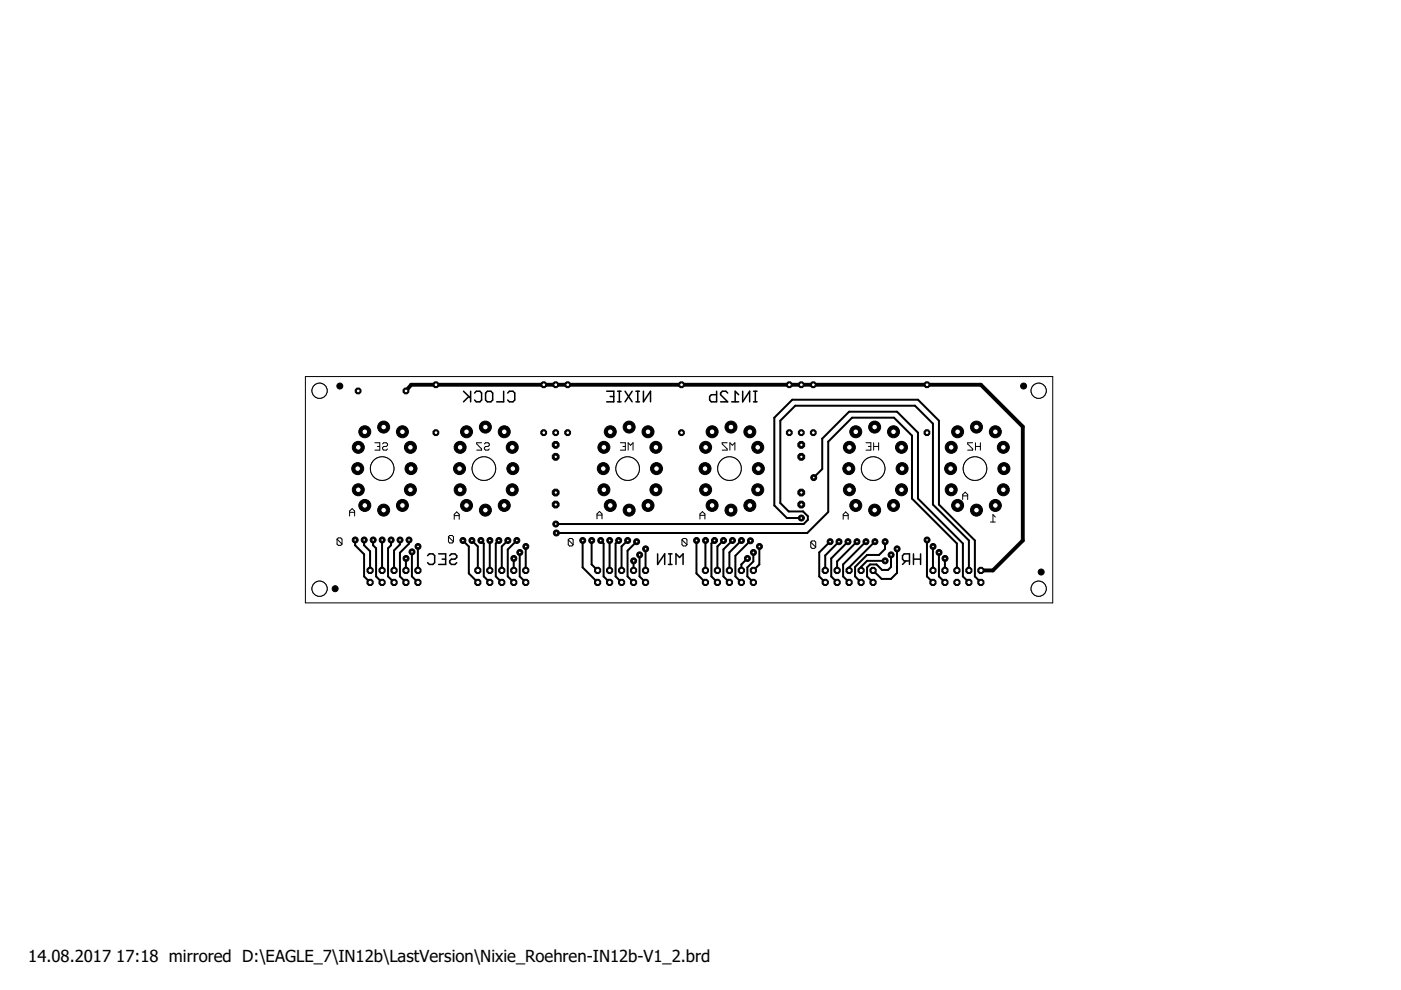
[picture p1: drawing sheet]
<svg xmlns="http://www.w3.org/2000/svg" width="297mm" height="210mm" viewBox="0 0 297 210" stroke-linecap="round" stroke-linejoin="round" font-family="sans-serif">
<defs><g id="words">
<g font-size="3.5">
<text x="6" y="203.9">14.08.2017</text>
<text x="24.7" y="203.9">17:18 mirrored D:\EAGLE_7\IN12b\LastVersion\Nixie_Roehren-IN12b-V1_2.brd</text>
</g>
</g></defs>
<g fill="none" stroke="#000" stroke-width=".32">
<path d="M98.3 83l1.5 1.4M99.4 84.1l-1.1 1.1M99.8 83v2.2M100.6 83.3l.4-.3h.7l.4 .3v1.5l-.4 .4h-.7l-.4-.4M103 83.3l.3-.3h.8l.4 .3v1.5l-.4 .4h-.8l-.3-.4zM106.8 83v2.2h-1.5M107.6 83.3l.4-.3h.8l.3 .3v1.5l-.3 .4h-.8l-.4-.4M128.6 83h1.5v2.2h-1.5M129.4 84.1h.7M130.9 85.2h.8M130.9 83h.8M131.3 83v2.2"/>
<path d="M132.5 83l1.5 2.2M134 83l-1.5 2.2M134.8 85.2h.8M134.8 83h.8M135.2 83v2.2M136.4 83v2.2l1.5-2.2v2.2M151.9 83v2.2h-1.1l-.3-.4v-.7l.3-.4h1.1M154.3 83.3l-.4-.3h-.7l-.4 .3v.4l1.5 1.5h-1.5M155.1 85.2h1.5M156.6 83.7l-.7-.7v2.2M157.5 83v2.2l1.4-2.2v2.2M159.8 85.2h.7"/>
<path d="M159.8 83h.7M160.1 83v2.2M90.7 117.8l.3-.4h.8l.4 .4v1.5l-.4 .4h-.8l-.3-.4M93 117.4h1.5v2.3h-1.5M93.7 118.6h.8M95.3 117.8l.4-.4h.8l.3 .4v.4l-.3 .4h-.8l-.4 .3v.4l.4 .4h.8l.3-.4M139.4 117.4v2.3l1.5-2.3v2.3M141.7 117.4h.8M141.7 119.7h.8M142.1 117.4v2.3M143.3 119.7v-2.3l.8 .8 .7-.8v2.3M192.1 118.9l-.8 .8"/>
<path d="M192.8 118.9h-1.1l-.4-.3v-.8l.4-.4h1.1v2.3M193.7 118.6h1.5M193.7 117.4v2.3M195.2 117.4v2.3"/>
</g>
<g fill="none" stroke="#000" stroke-width=".21">
<path d="M79.5 93.9h1v1.5h-1M80 94.7h.5M81.1 94.1l.3-.2h.5l.3 .2v.3l-.3 .3h-.5l-.3 .2v.3l.3 .2h.5l.3-.2M102.1 93.9h-1v.2l1 1.1v.2h-1M102.7 94.1l.3-.2h.5l.2 .2v.3l-.2 .3h-.5l-.3 .2v.3l.3 .2h.5l.2-.2M131.5 93.9h1.1v1.5h-1.1M132.1 94.7h.5M133.2 95.4v-1.5l.5 .5 .5-.5v1.5M154.2 93.9h-1.1v.2l1.1 1.1v.2h-1.1M154.7 95.4v-1.5l.6 .5 .5-.5v1.5M183.6 93.9h1v1.5h-1M184.1 94.7h.5"/>
<path d="M185.2 94.7h1.1M185.2 93.9v1.5M186.3 93.9v1.5M206.2 93.9h-1v.2l1 1.1v.2h-1M206.8 94.7h1.1M206.8 93.9v1.5M207.9 93.9v1.5M71.5 114.3l.2-.3h.5l.3 .3v1.1M71.5 114.3v1.1l.2 .2h.5l.3-.2M71.5 114.3l1 1.1M74.1 109.4v-1l.6-.6 .5 .6v1M74.1 108.6h1.1"/>
<path d="M95.1 113.8l.2-.3h.6l.2 .3v1.1M95.1 113.8v1.1l.2 .2h.6l.2-.2M95.1 113.8l1 1.1M96.3 110.1v-1l.5-.6 .6 .6v1M96.3 109.3h1.1M120.5 114.4l.2-.2h.6l.2 .2v1.1M120.5 114.4v1.1l.2 .3h.6l.2-.3M120.5 114.4l1 1.1M126.6 110v-1l.5-.6 .5 .6v1M126.6 109.2h1M144.6 114.4l.3-.2h.5l.2 .2v1.1M144.6 114.4v1.1l.3 .3h.5l.2-.3"/>
<path d="M144.6 114.4l1 1.1M148.4 109.3h1.1M148.4 110v-1l.5-.5 .6 .5v1M171.9 115l.3-.3h.5l.3 .3v1M171.9 115v1l.3 .3h.5l.3-.3M171.9 115l1.1 1M178.8 109.3h1M178.8 110.1v-1l.5-.6 .5 .6v1M204.1 105.9v-1l.5-.5 .6 .5v1M204.1 105.1h1.1M210 110.7h1M211 109.6l-.5-.5v1.6"/>
</g>
<g fill="#000" stroke="#000" stroke-width=".21">
<circle cx="72.1" cy="81.9" r=".64"/>
<circle cx="217" cy="81.9" r=".64"/>
<circle cx="71.1" cy="124.8" r=".64"/>
<circle cx="220.7" cy="121.3" r=".64"/>
</g>
<g fill="none" stroke="#000" stroke-width=".42">
<path d="M75.3 114.5v1.1l1.9 1.9v4.7l1.3 1.3M77.2 114.5v1.1l1.3 1.3v4M79.1 114.5v1.1l.6 .6v6l1.3 1.3M81 114.5v6.4M82.9 114.5v1.1l-.6 .6v6l1.2 1.3M84.8 114.5v.9l-1.3 1.3v4.2M86.1 118.4v2.5M86.7 114.5v.8l-1.9 1.9v5l1.3 1.3M87.3 117v5.2l1.3 1.3M88.6 115.9v5M98.1 114.6l1.3 1.3v5.7l1.9 1.9M100 114.6l1.3 1.3v5"/>
<path d="M101.9 114.6l.7 .6v7l1.2 1.3M103.8 114.6v6.3M105.7 114.6l-.6 .6v7l1.3 1.3M107.7 114.6l-1.3 1.3v5M108.9 118.4v2.5M109.6 114.6l-1.9 1.9v5.7l1.2 1.3M110.2 117.1v5.1l1.3 1.3M111.5 115.9v5M117.8 111.1h52.6l.9-.9v-.7l-1-1.1h-3.1l-1.8-1.7v-17.5l3.2-3.2h25.4l3.8 3.8v17.2l7.6 7.6v6.3M117.9 113h53.3l4.4-4.4v-15l5.1-5h8.8l3.9 3.8v13.3l9.5 9.5v5.7M123.5 114.6v5.7l3.2 3.2M125.4 114.6v5.1l1.3 1.2"/>
<path d="M127.3 114.6l.7 .6v7l1.2 1.3M129.2 114.6v6.3M131.1 114.6l-.6 .6v7l1.3 1.3M133.1 114.6l-1.3 1.3v5M134.3 118.9v2M135 114.9l-1.9 1.9v5.4l1.2 1.3M135.6 117.6v4.6l1.3 1.3M136.9 116.4v4.5M147.7 114.6v7l1.9 1.9M149.6 114.6v6.3M151.5 114.6l-.7 .6v7l1.3 1.3M153.4 114.6l-1.3 1.3v5"/>
<path d="M155.3 114.6l-1.9 1.9v5.7l1.2 1.3M157.2 114.6l-2.6 2.5v3.8M158.5 118.4l-1.3 1.3v1.2M159.1 114.7l-3.2 3.1v4.4l1.3 1.3M159.7 117.1v1.9l-1.2 1.3v1.9l1.2 1.3M161 115.9v3.8l-1.3 1.2M169.9 109.8h-3.1l-2.6-2.6v-18.6l3.8-3.8h26.6l4.5 4.4v17.8l7.6 7.6v7.6l1.3 1.3M172.5 101.3l1.8-1.9v-6.4l5.7-5.7h10.2l4.4 4.4v14l9.6 9.5v7l1.2 1.3M176 114.9l-2.3 2.2v5.1l1.3 1.3M177.9 114.9l-2.9 2.9v3.1M179.8 114.9l-3.6 3.5v3.8l1.3 1.3M181.7 114.9l-4.2 4.1v1.9"/>
<path d="M183.6 114.9l-4.8 4.8v2.5l1.2 1.3M185.5 114.9l-5.5 5.4v.6M187.6 114.9v1.5l-1.2 1.3h-2.6l-2.5 2.5v2l1.3 1.3M187.6 118.9h-3.8l-1.2 1.3v.7M188.9 117.6v2.6l-.6 .6h-1.3l-1.2-1.1h-1.3l-.7 .6v1.9l1.3 1.3M190.2 116.4v5.1l-1.3 1.2h-2l-1.8-1.8M196.5 114.5v7.7l1.3 1.3M197.8 115.9v5M199.1 117.1v5.1l1.2 1.3M200.3 118.4v2.5"/>
</g>
<path d="M86.1 82.9l1.1-1.3h120.8l8.9 8.9v24.1l-6.4 6.3h-2.5" fill="none" stroke="#000" stroke-width=".83"/>
<circle cx="197.8" cy="123.5" r=".71" fill="#000" stroke="#000" stroke-width=".21"/>
<circle cx="197.8" cy="123.5" r=".47" fill="#fff" stroke="#000" stroke-width=".21"/>
<circle cx="197.8" cy="120.9" r=".71" fill="#000" stroke="#000" stroke-width=".21"/>
<circle cx="197.8" cy="120.9" r=".47" fill="#fff" stroke="#000" stroke-width=".21"/>
<circle cx="200.3" cy="123.5" r=".71" fill="#000" stroke="#000" stroke-width=".21"/>
<circle cx="200.4" cy="123.5" r=".47" fill="#fff" stroke="#000" stroke-width=".21"/>
<circle cx="200.3" cy="120.9" r=".71" fill="#000" stroke="#000" stroke-width=".21"/>
<circle cx="200.4" cy="120.9" r=".47" fill="#fff" stroke="#000" stroke-width=".21"/>
<circle cx="202.9" cy="123.5" r=".71" fill="#000" stroke="#000" stroke-width=".21"/>
<circle cx="202.9" cy="123.5" r=".47" fill="#fff" stroke="#000" stroke-width=".21"/>
<circle cx="202.9" cy="120.9" r=".71" fill="#000" stroke="#000" stroke-width=".21"/>
<circle cx="202.9" cy="120.9" r=".47" fill="#fff" stroke="#000" stroke-width=".21"/>
<circle cx="205.4" cy="123.5" r=".71" fill="#000" stroke="#000" stroke-width=".21"/>
<circle cx="205.4" cy="123.5" r=".47" fill="#fff" stroke="#000" stroke-width=".21"/>
<circle cx="205.4" cy="120.9" r=".71" fill="#000" stroke="#000" stroke-width=".21"/>
<circle cx="205.4" cy="120.9" r=".47" fill="#fff" stroke="#000" stroke-width=".21"/>
<circle cx="208" cy="123.5" r=".71" fill="#000" stroke="#000" stroke-width=".21"/>
<circle cx="208" cy="123.5" r=".47" fill="#fff" stroke="#000" stroke-width=".21"/>
<circle cx="208" cy="120.9" r=".71" fill="#000" stroke="#000" stroke-width=".21"/>
<circle cx="208" cy="120.9" r=".47" fill="#fff" stroke="#000" stroke-width=".21"/>
<circle cx="175" cy="123.5" r=".71" fill="#000" stroke="#000" stroke-width=".21"/>
<circle cx="175" cy="123.5" r=".47" fill="#fff" stroke="#000" stroke-width=".21"/>
<circle cx="175" cy="120.9" r=".71" fill="#000" stroke="#000" stroke-width=".21"/>
<circle cx="175" cy="120.9" r=".47" fill="#fff" stroke="#000" stroke-width=".21"/>
<circle cx="177.5" cy="123.5" r=".71" fill="#000" stroke="#000" stroke-width=".21"/>
<circle cx="177.5" cy="123.5" r=".47" fill="#fff" stroke="#000" stroke-width=".21"/>
<circle cx="177.5" cy="120.9" r=".71" fill="#000" stroke="#000" stroke-width=".21"/>
<circle cx="177.5" cy="120.9" r=".47" fill="#fff" stroke="#000" stroke-width=".21"/>
<circle cx="180" cy="123.5" r=".71" fill="#000" stroke="#000" stroke-width=".21"/>
<circle cx="180" cy="123.5" r=".47" fill="#fff" stroke="#000" stroke-width=".21"/>
<circle cx="180" cy="120.9" r=".71" fill="#000" stroke="#000" stroke-width=".21"/>
<circle cx="180" cy="120.9" r=".47" fill="#fff" stroke="#000" stroke-width=".21"/>
<circle cx="182.6" cy="123.5" r=".71" fill="#000" stroke="#000" stroke-width=".21"/>
<circle cx="182.6" cy="123.5" r=".47" fill="#fff" stroke="#000" stroke-width=".21"/>
<circle cx="182.6" cy="120.9" r=".71" fill="#000" stroke="#000" stroke-width=".21"/>
<circle cx="182.6" cy="120.9" r=".47" fill="#fff" stroke="#000" stroke-width=".21"/>
<circle cx="185.1" cy="123.5" r=".71" fill="#000" stroke="#000" stroke-width=".21"/>
<circle cx="185.1" cy="123.5" r=".47" fill="#fff" stroke="#000" stroke-width=".21"/>
<circle cx="185.1" cy="120.9" r=".71" fill="#000" stroke="#000" stroke-width=".21"/>
<circle cx="185.1" cy="120.9" r=".47" fill="#fff" stroke="#000" stroke-width=".21"/>
<circle cx="149.6" cy="123.5" r=".71" fill="#000" stroke="#000" stroke-width=".21"/>
<circle cx="149.6" cy="123.5" r=".47" fill="#fff" stroke="#000" stroke-width=".21"/>
<circle cx="149.6" cy="120.9" r=".71" fill="#000" stroke="#000" stroke-width=".21"/>
<circle cx="149.6" cy="120.9" r=".47" fill="#fff" stroke="#000" stroke-width=".21"/>
<circle cx="152.1" cy="123.5" r=".71" fill="#000" stroke="#000" stroke-width=".21"/>
<circle cx="152.1" cy="123.5" r=".47" fill="#fff" stroke="#000" stroke-width=".21"/>
<circle cx="152.1" cy="120.9" r=".71" fill="#000" stroke="#000" stroke-width=".21"/>
<circle cx="152.1" cy="120.9" r=".47" fill="#fff" stroke="#000" stroke-width=".21"/>
<circle cx="154.6" cy="123.5" r=".71" fill="#000" stroke="#000" stroke-width=".21"/>
<circle cx="154.7" cy="123.5" r=".47" fill="#fff" stroke="#000" stroke-width=".21"/>
<circle cx="154.6" cy="120.9" r=".71" fill="#000" stroke="#000" stroke-width=".21"/>
<circle cx="154.7" cy="120.9" r=".47" fill="#fff" stroke="#000" stroke-width=".21"/>
<circle cx="157.2" cy="123.5" r=".71" fill="#000" stroke="#000" stroke-width=".21"/>
<circle cx="157.2" cy="123.5" r=".47" fill="#fff" stroke="#000" stroke-width=".21"/>
<circle cx="157.2" cy="120.9" r=".71" fill="#000" stroke="#000" stroke-width=".21"/>
<circle cx="157.2" cy="120.9" r=".47" fill="#fff" stroke="#000" stroke-width=".21"/>
<circle cx="159.7" cy="123.5" r=".71" fill="#000" stroke="#000" stroke-width=".21"/>
<circle cx="159.7" cy="123.5" r=".47" fill="#fff" stroke="#000" stroke-width=".21"/>
<circle cx="159.7" cy="120.9" r=".71" fill="#000" stroke="#000" stroke-width=".21"/>
<circle cx="159.7" cy="120.9" r=".47" fill="#fff" stroke="#000" stroke-width=".21"/>
<circle cx="126.7" cy="123.5" r=".71" fill="#000" stroke="#000" stroke-width=".21"/>
<circle cx="126.7" cy="123.5" r=".47" fill="#fff" stroke="#000" stroke-width=".21"/>
<circle cx="126.7" cy="120.9" r=".71" fill="#000" stroke="#000" stroke-width=".21"/>
<circle cx="126.7" cy="120.9" r=".47" fill="#fff" stroke="#000" stroke-width=".21"/>
<circle cx="129.2" cy="123.5" r=".71" fill="#000" stroke="#000" stroke-width=".21"/>
<circle cx="129.3" cy="123.5" r=".47" fill="#fff" stroke="#000" stroke-width=".21"/>
<circle cx="129.2" cy="120.9" r=".71" fill="#000" stroke="#000" stroke-width=".21"/>
<circle cx="129.3" cy="120.9" r=".47" fill="#fff" stroke="#000" stroke-width=".21"/>
<circle cx="131.8" cy="123.5" r=".71" fill="#000" stroke="#000" stroke-width=".21"/>
<circle cx="131.8" cy="123.5" r=".47" fill="#fff" stroke="#000" stroke-width=".21"/>
<circle cx="131.8" cy="120.9" r=".71" fill="#000" stroke="#000" stroke-width=".21"/>
<circle cx="131.8" cy="120.9" r=".47" fill="#fff" stroke="#000" stroke-width=".21"/>
<circle cx="134.3" cy="123.5" r=".71" fill="#000" stroke="#000" stroke-width=".21"/>
<circle cx="134.3" cy="123.5" r=".47" fill="#fff" stroke="#000" stroke-width=".21"/>
<circle cx="134.3" cy="120.9" r=".71" fill="#000" stroke="#000" stroke-width=".21"/>
<circle cx="134.3" cy="120.9" r=".47" fill="#fff" stroke="#000" stroke-width=".21"/>
<circle cx="136.9" cy="123.5" r=".71" fill="#000" stroke="#000" stroke-width=".21"/>
<circle cx="136.9" cy="123.5" r=".47" fill="#fff" stroke="#000" stroke-width=".21"/>
<circle cx="136.9" cy="120.9" r=".71" fill="#000" stroke="#000" stroke-width=".21"/>
<circle cx="136.9" cy="120.9" r=".47" fill="#fff" stroke="#000" stroke-width=".21"/>
<circle cx="101.3" cy="123.5" r=".71" fill="#000" stroke="#000" stroke-width=".21"/>
<circle cx="101.3" cy="123.5" r=".47" fill="#fff" stroke="#000" stroke-width=".21"/>
<circle cx="101.3" cy="120.9" r=".71" fill="#000" stroke="#000" stroke-width=".21"/>
<circle cx="101.3" cy="120.9" r=".47" fill="#fff" stroke="#000" stroke-width=".21"/>
<circle cx="103.8" cy="123.5" r=".71" fill="#000" stroke="#000" stroke-width=".21"/>
<circle cx="103.9" cy="123.5" r=".47" fill="#fff" stroke="#000" stroke-width=".21"/>
<circle cx="103.8" cy="120.9" r=".71" fill="#000" stroke="#000" stroke-width=".21"/>
<circle cx="103.9" cy="120.9" r=".47" fill="#fff" stroke="#000" stroke-width=".21"/>
<circle cx="106.4" cy="123.5" r=".71" fill="#000" stroke="#000" stroke-width=".21"/>
<circle cx="106.4" cy="123.5" r=".47" fill="#fff" stroke="#000" stroke-width=".21"/>
<circle cx="106.4" cy="120.9" r=".71" fill="#000" stroke="#000" stroke-width=".21"/>
<circle cx="106.4" cy="120.9" r=".47" fill="#fff" stroke="#000" stroke-width=".21"/>
<circle cx="108.9" cy="123.5" r=".71" fill="#000" stroke="#000" stroke-width=".21"/>
<circle cx="108.9" cy="123.5" r=".47" fill="#fff" stroke="#000" stroke-width=".21"/>
<circle cx="108.9" cy="120.9" r=".71" fill="#000" stroke="#000" stroke-width=".21"/>
<circle cx="108.9" cy="120.9" r=".47" fill="#fff" stroke="#000" stroke-width=".21"/>
<circle cx="111.5" cy="123.5" r=".71" fill="#000" stroke="#000" stroke-width=".21"/>
<circle cx="111.5" cy="123.5" r=".47" fill="#fff" stroke="#000" stroke-width=".21"/>
<circle cx="111.5" cy="120.9" r=".71" fill="#000" stroke="#000" stroke-width=".21"/>
<circle cx="111.5" cy="120.9" r=".47" fill="#fff" stroke="#000" stroke-width=".21"/>
<circle cx="78.5" cy="123.5" r=".71" fill="#000" stroke="#000" stroke-width=".21"/>
<circle cx="78.5" cy="123.5" r=".47" fill="#fff" stroke="#000" stroke-width=".21"/>
<circle cx="78.5" cy="120.9" r=".71" fill="#000" stroke="#000" stroke-width=".21"/>
<circle cx="78.5" cy="120.9" r=".47" fill="#fff" stroke="#000" stroke-width=".21"/>
<circle cx="81" cy="123.5" r=".71" fill="#000" stroke="#000" stroke-width=".21"/>
<circle cx="81" cy="123.5" r=".47" fill="#fff" stroke="#000" stroke-width=".21"/>
<circle cx="81" cy="120.9" r=".71" fill="#000" stroke="#000" stroke-width=".21"/>
<circle cx="81" cy="120.9" r=".47" fill="#fff" stroke="#000" stroke-width=".21"/>
<circle cx="83.5" cy="123.5" r=".71" fill="#000" stroke="#000" stroke-width=".21"/>
<circle cx="83.6" cy="123.5" r=".47" fill="#fff" stroke="#000" stroke-width=".21"/>
<circle cx="83.5" cy="120.9" r=".71" fill="#000" stroke="#000" stroke-width=".21"/>
<circle cx="83.6" cy="120.9" r=".47" fill="#fff" stroke="#000" stroke-width=".21"/>
<circle cx="86.1" cy="123.5" r=".71" fill="#000" stroke="#000" stroke-width=".21"/>
<circle cx="86.1" cy="123.5" r=".47" fill="#fff" stroke="#000" stroke-width=".21"/>
<circle cx="86.1" cy="120.9" r=".71" fill="#000" stroke="#000" stroke-width=".21"/>
<circle cx="86.1" cy="120.9" r=".47" fill="#fff" stroke="#000" stroke-width=".21"/>
<circle cx="88.6" cy="123.5" r=".71" fill="#000" stroke="#000" stroke-width=".21"/>
<circle cx="88.6" cy="123.5" r=".47" fill="#fff" stroke="#000" stroke-width=".21"/>
<circle cx="88.6" cy="120.9" r=".71" fill="#000" stroke="#000" stroke-width=".21"/>
<circle cx="88.6" cy="120.9" r=".47" fill="#fff" stroke="#000" stroke-width=".21"/>
<circle cx="75.9" cy="82.9" r=".66" fill="#000" stroke="#000" stroke-width=".21"/>
<circle cx="75.9" cy="82.9" r=".4" fill="#fff" stroke="#000" stroke-width=".21"/>
<circle cx="86.1" cy="82.9" r=".66" fill="#000" stroke="#000" stroke-width=".21"/>
<circle cx="86.1" cy="82.9" r=".4" fill="#fff" stroke="#000" stroke-width=".21"/>
<circle cx="92.4" cy="91.7" r=".66" fill="#000" stroke="#000" stroke-width=".21"/>
<circle cx="92.4" cy="91.7" r=".4" fill="#fff" stroke="#000" stroke-width=".21"/>
<circle cx="92.4" cy="81.6" r=".66" fill="#000" stroke="#000" stroke-width=".21"/>
<circle cx="92.4" cy="81.6" r=".4" fill="#fff" stroke="#000" stroke-width=".21"/>
<circle cx="120.4" cy="91.7" r=".66" fill="#000" stroke="#000" stroke-width=".21"/>
<circle cx="120.4" cy="91.7" r=".4" fill="#fff" stroke="#000" stroke-width=".21"/>
<circle cx="120.4" cy="81.6" r=".66" fill="#000" stroke="#000" stroke-width=".21"/>
<circle cx="120.4" cy="81.6" r=".4" fill="#fff" stroke="#000" stroke-width=".21"/>
<circle cx="144.5" cy="91.7" r=".66" fill="#000" stroke="#000" stroke-width=".21"/>
<circle cx="144.5" cy="91.7" r=".4" fill="#fff" stroke="#000" stroke-width=".21"/>
<circle cx="144.5" cy="81.6" r=".66" fill="#000" stroke="#000" stroke-width=".21"/>
<circle cx="144.5" cy="81.6" r=".4" fill="#fff" stroke="#000" stroke-width=".21"/>
<circle cx="172.4" cy="91.7" r=".66" fill="#000" stroke="#000" stroke-width=".21"/>
<circle cx="172.4" cy="91.7" r=".4" fill="#fff" stroke="#000" stroke-width=".21"/>
<circle cx="172.4" cy="81.6" r=".66" fill="#000" stroke="#000" stroke-width=".21"/>
<circle cx="172.4" cy="81.6" r=".4" fill="#fff" stroke="#000" stroke-width=".21"/>
<circle cx="196.5" cy="91.7" r=".66" fill="#000" stroke="#000" stroke-width=".21"/>
<circle cx="196.6" cy="91.7" r=".4" fill="#fff" stroke="#000" stroke-width=".21"/>
<circle cx="196.5" cy="81.6" r=".66" fill="#000" stroke="#000" stroke-width=".21"/>
<circle cx="196.6" cy="81.6" r=".4" fill="#fff" stroke="#000" stroke-width=".21"/>
<circle cx="117.8" cy="91.7" r=".66" fill="#000" stroke="#000" stroke-width=".21"/>
<circle cx="117.8" cy="91.7" r=".4" fill="#fff" stroke="#000" stroke-width=".21"/>
<circle cx="117.8" cy="81.6" r=".66" fill="#000" stroke="#000" stroke-width=".21"/>
<circle cx="117.8" cy="81.6" r=".4" fill="#fff" stroke="#000" stroke-width=".21"/>
<circle cx="115.3" cy="91.7" r=".66" fill="#000" stroke="#000" stroke-width=".21"/>
<circle cx="115.3" cy="91.7" r=".4" fill="#fff" stroke="#000" stroke-width=".21"/>
<circle cx="115.3" cy="81.6" r=".66" fill="#000" stroke="#000" stroke-width=".21"/>
<circle cx="115.3" cy="81.6" r=".4" fill="#fff" stroke="#000" stroke-width=".21"/>
<circle cx="169.9" cy="91.7" r=".66" fill="#000" stroke="#000" stroke-width=".21"/>
<circle cx="169.9" cy="91.7" r=".4" fill="#fff" stroke="#000" stroke-width=".21"/>
<circle cx="169.9" cy="81.6" r=".66" fill="#000" stroke="#000" stroke-width=".21"/>
<circle cx="169.9" cy="81.6" r=".4" fill="#fff" stroke="#000" stroke-width=".21"/>
<circle cx="167.3" cy="91.7" r=".66" fill="#000" stroke="#000" stroke-width=".21"/>
<circle cx="167.4" cy="91.7" r=".4" fill="#fff" stroke="#000" stroke-width=".21"/>
<circle cx="167.3" cy="81.6" r=".66" fill="#000" stroke="#000" stroke-width=".21"/>
<circle cx="167.4" cy="81.6" r=".4" fill="#fff" stroke="#000" stroke-width=".21"/>
<circle cx="185.4" cy="90.6" r="1.27" fill="#000" stroke="#000" stroke-width=".21"/>
<circle cx="185.4" cy="90.6" r=".59" fill="#fff" stroke="#000" stroke-width=".21"/>
<circle cx="180" cy="99.4" r="1.27" fill="#000" stroke="#000" stroke-width=".21"/>
<circle cx="180" cy="99.4" r=".59" fill="#fff" stroke="#000" stroke-width=".21"/>
<circle cx="180.1" cy="94.8" r="1.27" fill="#000" stroke="#000" stroke-width=".21"/>
<circle cx="180.1" cy="94.8" r=".59" fill="#fff" stroke="#000" stroke-width=".21"/>
<circle cx="185.4" cy="108.2" r="1.27" fill="#000" stroke="#000" stroke-width=".21"/>
<circle cx="185.4" cy="108.2" r=".59" fill="#fff" stroke="#000" stroke-width=".21"/>
<circle cx="180.1" cy="103.8" r="1.27" fill="#000" stroke="#000" stroke-width=".21"/>
<circle cx="180.1" cy="103.8" r=".59" fill="#fff" stroke="#000" stroke-width=".21"/>
<circle cx="181.4" cy="107.2" r="1.27" fill="#000" stroke="#000" stroke-width=".21"/>
<circle cx="181.4" cy="107.2" r=".59" fill="#fff" stroke="#000" stroke-width=".21"/>
<circle cx="181.4" cy="91.5" r="1.27" fill="#000" stroke="#000" stroke-width=".21"/>
<circle cx="181.4" cy="91.5" r=".59" fill="#fff" stroke="#000" stroke-width=".21"/>
<circle cx="189.4" cy="91.5" r="1.27" fill="#000" stroke="#000" stroke-width=".21"/>
<circle cx="189.4" cy="91.5" r=".59" fill="#fff" stroke="#000" stroke-width=".21"/>
<circle cx="191.1" cy="94.8" r="1.27" fill="#000" stroke="#000" stroke-width=".21"/>
<circle cx="191.1" cy="94.8" r=".59" fill="#fff" stroke="#000" stroke-width=".21"/>
<circle cx="191.3" cy="99.4" r="1.27" fill="#000" stroke="#000" stroke-width=".21"/>
<circle cx="191.3" cy="99.4" r=".59" fill="#fff" stroke="#000" stroke-width=".21"/>
<circle cx="191.1" cy="103.8" r="1.27" fill="#000" stroke="#000" stroke-width=".21"/>
<circle cx="191.1" cy="103.8" r=".59" fill="#fff" stroke="#000" stroke-width=".21"/>
<circle cx="189.4" cy="107.2" r="1.27" fill="#000" stroke="#000" stroke-width=".21"/>
<circle cx="189.4" cy="107.2" r=".59" fill="#fff" stroke="#000" stroke-width=".21"/>
<circle cx="207" cy="90.6" r="1.27" fill="#000" stroke="#000" stroke-width=".21"/>
<circle cx="207" cy="90.6" r=".59" fill="#fff" stroke="#000" stroke-width=".21"/>
<circle cx="201.5" cy="99.4" r="1.27" fill="#000" stroke="#000" stroke-width=".21"/>
<circle cx="201.5" cy="99.4" r=".59" fill="#fff" stroke="#000" stroke-width=".21"/>
<circle cx="201.7" cy="94.8" r="1.27" fill="#000" stroke="#000" stroke-width=".21"/>
<circle cx="201.7" cy="94.8" r=".59" fill="#fff" stroke="#000" stroke-width=".21"/>
<circle cx="207" cy="108.2" r="1.27" fill="#000" stroke="#000" stroke-width=".21"/>
<circle cx="207" cy="108.2" r=".59" fill="#fff" stroke="#000" stroke-width=".21"/>
<circle cx="201.7" cy="103.8" r="1.27" fill="#000" stroke="#000" stroke-width=".21"/>
<circle cx="201.7" cy="103.8" r=".59" fill="#fff" stroke="#000" stroke-width=".21"/>
<circle cx="203" cy="107.2" r="1.27" fill="#000" stroke="#000" stroke-width=".21"/>
<circle cx="203" cy="107.2" r=".59" fill="#fff" stroke="#000" stroke-width=".21"/>
<circle cx="203" cy="91.5" r="1.27" fill="#000" stroke="#000" stroke-width=".21"/>
<circle cx="203" cy="91.5" r=".59" fill="#fff" stroke="#000" stroke-width=".21"/>
<circle cx="211" cy="91.5" r="1.27" fill="#000" stroke="#000" stroke-width=".21"/>
<circle cx="211" cy="91.5" r=".59" fill="#fff" stroke="#000" stroke-width=".21"/>
<circle cx="212.7" cy="94.8" r="1.27" fill="#000" stroke="#000" stroke-width=".21"/>
<circle cx="212.7" cy="94.8" r=".59" fill="#fff" stroke="#000" stroke-width=".21"/>
<circle cx="212.9" cy="99.4" r="1.27" fill="#000" stroke="#000" stroke-width=".21"/>
<circle cx="212.9" cy="99.4" r=".59" fill="#fff" stroke="#000" stroke-width=".21"/>
<circle cx="212.7" cy="103.8" r="1.27" fill="#000" stroke="#000" stroke-width=".21"/>
<circle cx="212.7" cy="103.8" r=".59" fill="#fff" stroke="#000" stroke-width=".21"/>
<circle cx="211" cy="107.2" r="1.27" fill="#000" stroke="#000" stroke-width=".21"/>
<circle cx="211" cy="107.2" r=".59" fill="#fff" stroke="#000" stroke-width=".21"/>
<circle cx="155" cy="90.6" r="1.27" fill="#000" stroke="#000" stroke-width=".21"/>
<circle cx="155" cy="90.6" r=".59" fill="#fff" stroke="#000" stroke-width=".21"/>
<circle cx="149.5" cy="99.4" r="1.27" fill="#000" stroke="#000" stroke-width=".21"/>
<circle cx="149.5" cy="99.4" r=".59" fill="#fff" stroke="#000" stroke-width=".21"/>
<circle cx="149.6" cy="94.8" r="1.27" fill="#000" stroke="#000" stroke-width=".21"/>
<circle cx="149.6" cy="94.8" r=".59" fill="#fff" stroke="#000" stroke-width=".21"/>
<circle cx="155" cy="108.2" r="1.27" fill="#000" stroke="#000" stroke-width=".21"/>
<circle cx="155" cy="108.2" r=".59" fill="#fff" stroke="#000" stroke-width=".21"/>
<circle cx="149.6" cy="103.8" r="1.27" fill="#000" stroke="#000" stroke-width=".21"/>
<circle cx="149.6" cy="103.8" r=".59" fill="#fff" stroke="#000" stroke-width=".21"/>
<circle cx="151" cy="107.2" r="1.27" fill="#000" stroke="#000" stroke-width=".21"/>
<circle cx="151" cy="107.2" r=".59" fill="#fff" stroke="#000" stroke-width=".21"/>
<circle cx="151" cy="91.5" r="1.27" fill="#000" stroke="#000" stroke-width=".21"/>
<circle cx="151" cy="91.5" r=".59" fill="#fff" stroke="#000" stroke-width=".21"/>
<circle cx="159" cy="91.5" r="1.27" fill="#000" stroke="#000" stroke-width=".21"/>
<circle cx="159" cy="91.5" r=".59" fill="#fff" stroke="#000" stroke-width=".21"/>
<circle cx="160.7" cy="94.8" r="1.27" fill="#000" stroke="#000" stroke-width=".21"/>
<circle cx="160.7" cy="94.8" r=".59" fill="#fff" stroke="#000" stroke-width=".21"/>
<circle cx="160.8" cy="99.4" r="1.27" fill="#000" stroke="#000" stroke-width=".21"/>
<circle cx="160.8" cy="99.4" r=".59" fill="#fff" stroke="#000" stroke-width=".21"/>
<circle cx="160.7" cy="103.8" r="1.27" fill="#000" stroke="#000" stroke-width=".21"/>
<circle cx="160.7" cy="103.8" r=".59" fill="#fff" stroke="#000" stroke-width=".21"/>
<circle cx="159" cy="107.2" r="1.27" fill="#000" stroke="#000" stroke-width=".21"/>
<circle cx="159" cy="107.2" r=".59" fill="#fff" stroke="#000" stroke-width=".21"/>
<circle cx="133.4" cy="90.6" r="1.27" fill="#000" stroke="#000" stroke-width=".21"/>
<circle cx="133.4" cy="90.6" r=".59" fill="#fff" stroke="#000" stroke-width=".21"/>
<circle cx="127.9" cy="99.4" r="1.27" fill="#000" stroke="#000" stroke-width=".21"/>
<circle cx="127.9" cy="99.4" r=".59" fill="#fff" stroke="#000" stroke-width=".21"/>
<circle cx="128" cy="94.8" r="1.27" fill="#000" stroke="#000" stroke-width=".21"/>
<circle cx="128" cy="94.8" r=".59" fill="#fff" stroke="#000" stroke-width=".21"/>
<circle cx="133.4" cy="108.2" r="1.27" fill="#000" stroke="#000" stroke-width=".21"/>
<circle cx="133.4" cy="108.2" r=".59" fill="#fff" stroke="#000" stroke-width=".21"/>
<circle cx="128" cy="103.8" r="1.27" fill="#000" stroke="#000" stroke-width=".21"/>
<circle cx="128" cy="103.8" r=".59" fill="#fff" stroke="#000" stroke-width=".21"/>
<circle cx="129.4" cy="107.2" r="1.27" fill="#000" stroke="#000" stroke-width=".21"/>
<circle cx="129.4" cy="107.2" r=".59" fill="#fff" stroke="#000" stroke-width=".21"/>
<circle cx="129.4" cy="91.5" r="1.27" fill="#000" stroke="#000" stroke-width=".21"/>
<circle cx="129.4" cy="91.5" r=".59" fill="#fff" stroke="#000" stroke-width=".21"/>
<circle cx="137.4" cy="91.5" r="1.27" fill="#000" stroke="#000" stroke-width=".21"/>
<circle cx="137.4" cy="91.5" r=".59" fill="#fff" stroke="#000" stroke-width=".21"/>
<circle cx="139.1" cy="94.8" r="1.27" fill="#000" stroke="#000" stroke-width=".21"/>
<circle cx="139.1" cy="94.8" r=".59" fill="#fff" stroke="#000" stroke-width=".21"/>
<circle cx="139.2" cy="99.4" r="1.27" fill="#000" stroke="#000" stroke-width=".21"/>
<circle cx="139.2" cy="99.4" r=".59" fill="#fff" stroke="#000" stroke-width=".21"/>
<circle cx="139.1" cy="103.8" r="1.27" fill="#000" stroke="#000" stroke-width=".21"/>
<circle cx="139.1" cy="103.8" r=".59" fill="#fff" stroke="#000" stroke-width=".21"/>
<circle cx="137.4" cy="107.2" r="1.27" fill="#000" stroke="#000" stroke-width=".21"/>
<circle cx="137.4" cy="107.2" r=".59" fill="#fff" stroke="#000" stroke-width=".21"/>
<circle cx="102.9" cy="90.6" r="1.27" fill="#000" stroke="#000" stroke-width=".21"/>
<circle cx="102.9" cy="90.6" r=".59" fill="#fff" stroke="#000" stroke-width=".21"/>
<circle cx="97.4" cy="99.4" r="1.27" fill="#000" stroke="#000" stroke-width=".21"/>
<circle cx="97.4" cy="99.4" r=".59" fill="#fff" stroke="#000" stroke-width=".21"/>
<circle cx="97.6" cy="94.8" r="1.27" fill="#000" stroke="#000" stroke-width=".21"/>
<circle cx="97.6" cy="94.8" r=".59" fill="#fff" stroke="#000" stroke-width=".21"/>
<circle cx="102.9" cy="108.2" r="1.27" fill="#000" stroke="#000" stroke-width=".21"/>
<circle cx="102.9" cy="108.2" r=".59" fill="#fff" stroke="#000" stroke-width=".21"/>
<circle cx="97.6" cy="103.8" r="1.27" fill="#000" stroke="#000" stroke-width=".21"/>
<circle cx="97.6" cy="103.8" r=".59" fill="#fff" stroke="#000" stroke-width=".21"/>
<circle cx="98.9" cy="107.2" r="1.27" fill="#000" stroke="#000" stroke-width=".21"/>
<circle cx="98.9" cy="107.2" r=".59" fill="#fff" stroke="#000" stroke-width=".21"/>
<circle cx="98.9" cy="91.5" r="1.27" fill="#000" stroke="#000" stroke-width=".21"/>
<circle cx="98.9" cy="91.5" r=".59" fill="#fff" stroke="#000" stroke-width=".21"/>
<circle cx="106.9" cy="91.5" r="1.27" fill="#000" stroke="#000" stroke-width=".21"/>
<circle cx="106.9" cy="91.5" r=".59" fill="#fff" stroke="#000" stroke-width=".21"/>
<circle cx="108.6" cy="94.8" r="1.27" fill="#000" stroke="#000" stroke-width=".21"/>
<circle cx="108.6" cy="94.8" r=".59" fill="#fff" stroke="#000" stroke-width=".21"/>
<circle cx="108.7" cy="99.4" r="1.27" fill="#000" stroke="#000" stroke-width=".21"/>
<circle cx="108.7" cy="99.4" r=".59" fill="#fff" stroke="#000" stroke-width=".21"/>
<circle cx="108.6" cy="103.8" r="1.27" fill="#000" stroke="#000" stroke-width=".21"/>
<circle cx="108.6" cy="103.8" r=".59" fill="#fff" stroke="#000" stroke-width=".21"/>
<circle cx="106.9" cy="107.2" r="1.27" fill="#000" stroke="#000" stroke-width=".21"/>
<circle cx="106.9" cy="107.2" r=".59" fill="#fff" stroke="#000" stroke-width=".21"/>
<circle cx="81.3" cy="90.6" r="1.27" fill="#000" stroke="#000" stroke-width=".21"/>
<circle cx="81.3" cy="90.6" r=".59" fill="#fff" stroke="#000" stroke-width=".21"/>
<circle cx="75.8" cy="99.4" r="1.27" fill="#000" stroke="#000" stroke-width=".21"/>
<circle cx="75.8" cy="99.4" r=".59" fill="#fff" stroke="#000" stroke-width=".21"/>
<circle cx="76" cy="94.8" r="1.27" fill="#000" stroke="#000" stroke-width=".21"/>
<circle cx="76" cy="94.8" r=".59" fill="#fff" stroke="#000" stroke-width=".21"/>
<circle cx="81.3" cy="108.2" r="1.27" fill="#000" stroke="#000" stroke-width=".21"/>
<circle cx="81.3" cy="108.2" r=".59" fill="#fff" stroke="#000" stroke-width=".21"/>
<circle cx="76" cy="103.8" r="1.27" fill="#000" stroke="#000" stroke-width=".21"/>
<circle cx="76" cy="103.8" r=".59" fill="#fff" stroke="#000" stroke-width=".21"/>
<circle cx="77.3" cy="107.2" r="1.27" fill="#000" stroke="#000" stroke-width=".21"/>
<circle cx="77.3" cy="107.2" r=".59" fill="#fff" stroke="#000" stroke-width=".21"/>
<circle cx="77.3" cy="91.5" r="1.27" fill="#000" stroke="#000" stroke-width=".21"/>
<circle cx="77.3" cy="91.5" r=".59" fill="#fff" stroke="#000" stroke-width=".21"/>
<circle cx="85.3" cy="91.5" r="1.27" fill="#000" stroke="#000" stroke-width=".21"/>
<circle cx="85.3" cy="91.5" r=".59" fill="#fff" stroke="#000" stroke-width=".21"/>
<circle cx="87" cy="94.8" r="1.27" fill="#000" stroke="#000" stroke-width=".21"/>
<circle cx="87" cy="94.8" r=".59" fill="#fff" stroke="#000" stroke-width=".21"/>
<circle cx="87.1" cy="99.4" r="1.27" fill="#000" stroke="#000" stroke-width=".21"/>
<circle cx="87.1" cy="99.4" r=".59" fill="#fff" stroke="#000" stroke-width=".21"/>
<circle cx="87" cy="103.8" r="1.27" fill="#000" stroke="#000" stroke-width=".21"/>
<circle cx="87" cy="103.8" r=".59" fill="#fff" stroke="#000" stroke-width=".21"/>
<circle cx="85.3" cy="107.2" r="1.27" fill="#000" stroke="#000" stroke-width=".21"/>
<circle cx="85.3" cy="107.2" r=".59" fill="#fff" stroke="#000" stroke-width=".21"/>
<circle cx="117.8" cy="94.3" r=".78" fill="#000" stroke="#000" stroke-width=".21"/>
<circle cx="117.8" cy="94.3" r=".36" fill="#fff" stroke="#000" stroke-width=".21"/>
<circle cx="117.8" cy="96.9" r=".78" fill="#000" stroke="#000" stroke-width=".21"/>
<circle cx="117.8" cy="96.9" r=".36" fill="#fff" stroke="#000" stroke-width=".21"/>
<circle cx="117.8" cy="104.4" r=".78" fill="#000" stroke="#000" stroke-width=".21"/>
<circle cx="117.8" cy="104.4" r=".36" fill="#fff" stroke="#000" stroke-width=".21"/>
<circle cx="117.8" cy="107" r=".78" fill="#000" stroke="#000" stroke-width=".21"/>
<circle cx="117.8" cy="107" r=".36" fill="#fff" stroke="#000" stroke-width=".21"/>
<circle cx="169.9" cy="94.3" r=".78" fill="#000" stroke="#000" stroke-width=".21"/>
<circle cx="169.9" cy="94.3" r=".36" fill="#fff" stroke="#000" stroke-width=".21"/>
<circle cx="169.9" cy="96.9" r=".78" fill="#000" stroke="#000" stroke-width=".21"/>
<circle cx="169.9" cy="96.9" r=".36" fill="#fff" stroke="#000" stroke-width=".21"/>
<circle cx="169.9" cy="104.4" r=".78" fill="#000" stroke="#000" stroke-width=".21"/>
<circle cx="169.9" cy="104.4" r=".36" fill="#fff" stroke="#000" stroke-width=".21"/>
<circle cx="169.9" cy="107" r=".78" fill="#000" stroke="#000" stroke-width=".21"/>
<circle cx="169.9" cy="107" r=".36" fill="#fff" stroke="#000" stroke-width=".21"/>
<circle cx="88.6" cy="115.9" r=".64" fill="#000" stroke="#000" stroke-width=".21"/>
<circle cx="88.6" cy="115.9" r=".3" fill="#fff" stroke="#000" stroke-width=".21"/>
<circle cx="77.2" cy="114.5" r=".64" fill="#000" stroke="#000" stroke-width=".21"/>
<circle cx="77.2" cy="114.5" r=".3" fill="#fff" stroke="#000" stroke-width=".21"/>
<circle cx="79.1" cy="114.5" r=".64" fill="#000" stroke="#000" stroke-width=".21"/>
<circle cx="79.1" cy="114.5" r=".3" fill="#fff" stroke="#000" stroke-width=".21"/>
<circle cx="81" cy="114.5" r=".64" fill="#000" stroke="#000" stroke-width=".21"/>
<circle cx="81" cy="114.5" r=".3" fill="#fff" stroke="#000" stroke-width=".21"/>
<circle cx="82.9" cy="114.5" r=".64" fill="#000" stroke="#000" stroke-width=".21"/>
<circle cx="82.9" cy="114.5" r=".3" fill="#fff" stroke="#000" stroke-width=".21"/>
<circle cx="84.8" cy="114.5" r=".64" fill="#000" stroke="#000" stroke-width=".21"/>
<circle cx="84.8" cy="114.5" r=".3" fill="#fff" stroke="#000" stroke-width=".21"/>
<circle cx="87.4" cy="117" r=".64" fill="#000" stroke="#000" stroke-width=".21"/>
<circle cx="87.4" cy="117" r=".3" fill="#fff" stroke="#000" stroke-width=".21"/>
<circle cx="86.1" cy="118.4" r=".64" fill="#000" stroke="#000" stroke-width=".21"/>
<circle cx="86.1" cy="118.4" r=".3" fill="#fff" stroke="#000" stroke-width=".21"/>
<circle cx="86.7" cy="114.5" r=".64" fill="#000" stroke="#000" stroke-width=".21"/>
<circle cx="86.7" cy="114.5" r=".3" fill="#fff" stroke="#000" stroke-width=".21"/>
<circle cx="75.3" cy="114.5" r=".64" fill="#000" stroke="#000" stroke-width=".21"/>
<circle cx="75.3" cy="114.5" r=".3" fill="#fff" stroke="#000" stroke-width=".21"/>
<circle cx="98.1" cy="114.6" r=".64" fill="#000" stroke="#000" stroke-width=".21"/>
<circle cx="98.1" cy="114.6" r=".3" fill="#fff" stroke="#000" stroke-width=".21"/>
<circle cx="111.5" cy="115.9" r=".64" fill="#000" stroke="#000" stroke-width=".21"/>
<circle cx="111.5" cy="115.9" r=".3" fill="#fff" stroke="#000" stroke-width=".21"/>
<circle cx="110.2" cy="117.1" r=".64" fill="#000" stroke="#000" stroke-width=".21"/>
<circle cx="110.2" cy="117.1" r=".3" fill="#fff" stroke="#000" stroke-width=".21"/>
<circle cx="108.9" cy="118.4" r=".64" fill="#000" stroke="#000" stroke-width=".21"/>
<circle cx="108.9" cy="118.4" r=".3" fill="#fff" stroke="#000" stroke-width=".21"/>
<circle cx="109.6" cy="114.6" r=".64" fill="#000" stroke="#000" stroke-width=".21"/>
<circle cx="109.6" cy="114.6" r=".3" fill="#fff" stroke="#000" stroke-width=".21"/>
<circle cx="100.1" cy="114.6" r=".64" fill="#000" stroke="#000" stroke-width=".21"/>
<circle cx="100.1" cy="114.6" r=".3" fill="#fff" stroke="#000" stroke-width=".21"/>
<circle cx="102" cy="114.6" r=".64" fill="#000" stroke="#000" stroke-width=".21"/>
<circle cx="102" cy="114.6" r=".3" fill="#fff" stroke="#000" stroke-width=".21"/>
<circle cx="103.9" cy="114.6" r=".64" fill="#000" stroke="#000" stroke-width=".21"/>
<circle cx="103.9" cy="114.6" r=".3" fill="#fff" stroke="#000" stroke-width=".21"/>
<circle cx="105.8" cy="114.6" r=".64" fill="#000" stroke="#000" stroke-width=".21"/>
<circle cx="105.8" cy="114.6" r=".3" fill="#fff" stroke="#000" stroke-width=".21"/>
<circle cx="107.7" cy="114.6" r=".64" fill="#000" stroke="#000" stroke-width=".21"/>
<circle cx="107.7" cy="114.6" r=".3" fill="#fff" stroke="#000" stroke-width=".21"/>
<circle cx="123.5" cy="114.6" r=".64" fill="#000" stroke="#000" stroke-width=".21"/>
<circle cx="123.5" cy="114.6" r=".3" fill="#fff" stroke="#000" stroke-width=".21"/>
<circle cx="127.4" cy="114.6" r=".64" fill="#000" stroke="#000" stroke-width=".21"/>
<circle cx="127.4" cy="114.6" r=".3" fill="#fff" stroke="#000" stroke-width=".21"/>
<circle cx="131.2" cy="114.6" r=".64" fill="#000" stroke="#000" stroke-width=".21"/>
<circle cx="131.2" cy="114.6" r=".3" fill="#fff" stroke="#000" stroke-width=".21"/>
<circle cx="135" cy="114.9" r=".64" fill="#000" stroke="#000" stroke-width=".21"/>
<circle cx="135" cy="114.9" r=".3" fill="#fff" stroke="#000" stroke-width=".21"/>
<circle cx="135.6" cy="117.6" r=".64" fill="#000" stroke="#000" stroke-width=".21"/>
<circle cx="135.6" cy="117.6" r=".3" fill="#fff" stroke="#000" stroke-width=".21"/>
<circle cx="125.5" cy="114.6" r=".64" fill="#000" stroke="#000" stroke-width=".21"/>
<circle cx="125.5" cy="114.6" r=".3" fill="#fff" stroke="#000" stroke-width=".21"/>
<circle cx="129.3" cy="114.6" r=".64" fill="#000" stroke="#000" stroke-width=".21"/>
<circle cx="129.3" cy="114.6" r=".3" fill="#fff" stroke="#000" stroke-width=".21"/>
<circle cx="133.1" cy="114.6" r=".64" fill="#000" stroke="#000" stroke-width=".21"/>
<circle cx="133.1" cy="114.6" r=".3" fill="#fff" stroke="#000" stroke-width=".21"/>
<circle cx="134.3" cy="118.9" r=".64" fill="#000" stroke="#000" stroke-width=".21"/>
<circle cx="134.3" cy="118.9" r=".3" fill="#fff" stroke="#000" stroke-width=".21"/>
<circle cx="136.9" cy="116.4" r=".64" fill="#000" stroke="#000" stroke-width=".21"/>
<circle cx="136.9" cy="116.4" r=".3" fill="#fff" stroke="#000" stroke-width=".21"/>
<circle cx="147.7" cy="114.6" r=".64" fill="#000" stroke="#000" stroke-width=".21"/>
<circle cx="147.7" cy="114.6" r=".3" fill="#fff" stroke="#000" stroke-width=".21"/>
<circle cx="151.5" cy="114.6" r=".64" fill="#000" stroke="#000" stroke-width=".21"/>
<circle cx="151.5" cy="114.6" r=".3" fill="#fff" stroke="#000" stroke-width=".21"/>
<circle cx="155.3" cy="114.6" r=".64" fill="#000" stroke="#000" stroke-width=".21"/>
<circle cx="155.3" cy="114.6" r=".3" fill="#fff" stroke="#000" stroke-width=".21"/>
<circle cx="159.1" cy="114.7" r=".64" fill="#000" stroke="#000" stroke-width=".21"/>
<circle cx="159.1" cy="114.7" r=".3" fill="#fff" stroke="#000" stroke-width=".21"/>
<circle cx="159.7" cy="117.1" r=".64" fill="#000" stroke="#000" stroke-width=".21"/>
<circle cx="159.7" cy="117.1" r=".3" fill="#fff" stroke="#000" stroke-width=".21"/>
<circle cx="149.6" cy="114.6" r=".64" fill="#000" stroke="#000" stroke-width=".21"/>
<circle cx="149.6" cy="114.6" r=".3" fill="#fff" stroke="#000" stroke-width=".21"/>
<circle cx="153.4" cy="114.6" r=".64" fill="#000" stroke="#000" stroke-width=".21"/>
<circle cx="153.4" cy="114.6" r=".3" fill="#fff" stroke="#000" stroke-width=".21"/>
<circle cx="157.2" cy="114.6" r=".64" fill="#000" stroke="#000" stroke-width=".21"/>
<circle cx="157.2" cy="114.6" r=".3" fill="#fff" stroke="#000" stroke-width=".21"/>
<circle cx="158.5" cy="118.4" r=".64" fill="#000" stroke="#000" stroke-width=".21"/>
<circle cx="158.5" cy="118.4" r=".3" fill="#fff" stroke="#000" stroke-width=".21"/>
<circle cx="161" cy="115.9" r=".64" fill="#000" stroke="#000" stroke-width=".21"/>
<circle cx="161" cy="115.9" r=".3" fill="#fff" stroke="#000" stroke-width=".21"/>
<circle cx="185.5" cy="114.9" r=".64" fill="#000" stroke="#000" stroke-width=".21"/>
<circle cx="185.5" cy="114.9" r=".3" fill="#fff" stroke="#000" stroke-width=".21"/>
<circle cx="183.6" cy="114.9" r=".64" fill="#000" stroke="#000" stroke-width=".21"/>
<circle cx="183.6" cy="114.9" r=".3" fill="#fff" stroke="#000" stroke-width=".21"/>
<circle cx="181.7" cy="114.9" r=".64" fill="#000" stroke="#000" stroke-width=".21"/>
<circle cx="181.7" cy="114.9" r=".3" fill="#fff" stroke="#000" stroke-width=".21"/>
<circle cx="179.8" cy="114.9" r=".64" fill="#000" stroke="#000" stroke-width=".21"/>
<circle cx="179.8" cy="114.9" r=".3" fill="#fff" stroke="#000" stroke-width=".21"/>
<circle cx="177.9" cy="114.9" r=".64" fill="#000" stroke="#000" stroke-width=".21"/>
<circle cx="177.9" cy="114.9" r=".3" fill="#fff" stroke="#000" stroke-width=".21"/>
<circle cx="172.5" cy="101.3" r=".64" fill="#000" stroke="#000" stroke-width=".21"/>
<circle cx="172.5" cy="101.3" r=".3" fill="#fff" stroke="#000" stroke-width=".21"/>
<circle cx="169.9" cy="109.8" r=".64" fill="#000" stroke="#000" stroke-width=".21"/>
<circle cx="169.9" cy="109.8" r=".3" fill="#fff" stroke="#000" stroke-width=".21"/>
<circle cx="196.6" cy="114.5" r=".64" fill="#000" stroke="#000" stroke-width=".21"/>
<circle cx="196.6" cy="114.5" r=".3" fill="#fff" stroke="#000" stroke-width=".21"/>
<circle cx="118" cy="113" r=".64" fill="#000" stroke="#000" stroke-width=".21"/>
<circle cx="118" cy="113" r=".3" fill="#fff" stroke="#000" stroke-width=".21"/>
<circle cx="117.8" cy="111.1" r=".64" fill="#000" stroke="#000" stroke-width=".21"/>
<circle cx="117.8" cy="111.1" r=".3" fill="#fff" stroke="#000" stroke-width=".21"/>
<circle cx="187.7" cy="114.9" r=".64" fill="#000" stroke="#000" stroke-width=".21"/>
<circle cx="187.7" cy="114.9" r=".3" fill="#fff" stroke="#000" stroke-width=".21"/>
<circle cx="187.7" cy="118.9" r=".64" fill="#000" stroke="#000" stroke-width=".21"/>
<circle cx="187.7" cy="118.9" r=".3" fill="#fff" stroke="#000" stroke-width=".21"/>
<circle cx="188.9" cy="117.6" r=".64" fill="#000" stroke="#000" stroke-width=".21"/>
<circle cx="188.9" cy="117.6" r=".3" fill="#fff" stroke="#000" stroke-width=".21"/>
<circle cx="190.2" cy="116.4" r=".64" fill="#000" stroke="#000" stroke-width=".21"/>
<circle cx="190.2" cy="116.4" r=".3" fill="#fff" stroke="#000" stroke-width=".21"/>
<circle cx="176" cy="114.9" r=".64" fill="#000" stroke="#000" stroke-width=".21"/>
<circle cx="176" cy="114.9" r=".3" fill="#fff" stroke="#000" stroke-width=".21"/>
<circle cx="197.8" cy="115.9" r=".64" fill="#000" stroke="#000" stroke-width=".21"/>
<circle cx="197.8" cy="115.9" r=".3" fill="#fff" stroke="#000" stroke-width=".21"/>
<circle cx="199.1" cy="117.1" r=".64" fill="#000" stroke="#000" stroke-width=".21"/>
<circle cx="199.1" cy="117.1" r=".3" fill="#fff" stroke="#000" stroke-width=".21"/>
<circle cx="200.4" cy="118.4" r=".64" fill="#000" stroke="#000" stroke-width=".21"/>
<circle cx="200.4" cy="118.4" r=".3" fill="#fff" stroke="#000" stroke-width=".21"/>
<g fill="none" stroke="#000" stroke-width=".21">
<path d="M64.7 79.8h158.5v48h-158.5z"/>
<circle cx="220.2" cy="124.8" r="1.61"/>
</g>
<circle cx="220.2" cy="124.8" r="1.61" fill="#fff" stroke="#000" stroke-width=".21"/>
<circle cx="220.2" cy="82.8" r="1.61" fill="none" stroke="#000" stroke-width=".21"/>
<circle cx="220.2" cy="82.8" r="1.61" fill="#fff" stroke="#000" stroke-width=".21"/>
<circle cx="67.8" cy="82.8" r="1.61" fill="none" stroke="#000" stroke-width=".21"/>
<circle cx="67.8" cy="82.8" r="1.61" fill="#fff" stroke="#000" stroke-width=".21"/>
<circle cx="67.8" cy="124.8" r="1.61" fill="none" stroke="#000" stroke-width=".21"/>
<circle cx="67.8" cy="124.8" r="1.61" fill="#fff" stroke="#000" stroke-width=".21"/>
<circle cx="185.1" cy="99.4" r="2.5" fill="none" stroke="#000" stroke-width=".21"/>
<circle cx="185.1" cy="99.4" r="2.5" fill="#fff" stroke="#000" stroke-width=".21"/>
<circle cx="206.7" cy="99.4" r="2.5" fill="none" stroke="#000" stroke-width=".21"/>
<circle cx="206.7" cy="99.4" r="2.5" fill="#fff" stroke="#000" stroke-width=".21"/>
<circle cx="154.7" cy="99.4" r="2.5" fill="none" stroke="#000" stroke-width=".21"/>
<circle cx="154.7" cy="99.4" r="2.5" fill="#fff" stroke="#000" stroke-width=".21"/>
<circle cx="133.1" cy="99.4" r="2.5" fill="none" stroke="#000" stroke-width=".21"/>
<circle cx="133.1" cy="99.4" r="2.5" fill="#fff" stroke="#000" stroke-width=".21"/>
<circle cx="102.6" cy="99.4" r="2.5" fill="none" stroke="#000" stroke-width=".21"/>
<circle cx="102.6" cy="99.4" r="2.5" fill="#fff" stroke="#000" stroke-width=".21"/>
<circle cx="81" cy="99.4" r="2.5" fill="none" stroke="#000" stroke-width=".21"/>
<circle cx="81" cy="99.4" r="2.5" fill="#fff" stroke="#000" stroke-width=".21"/>
<use href="#words"/>
</svg>
